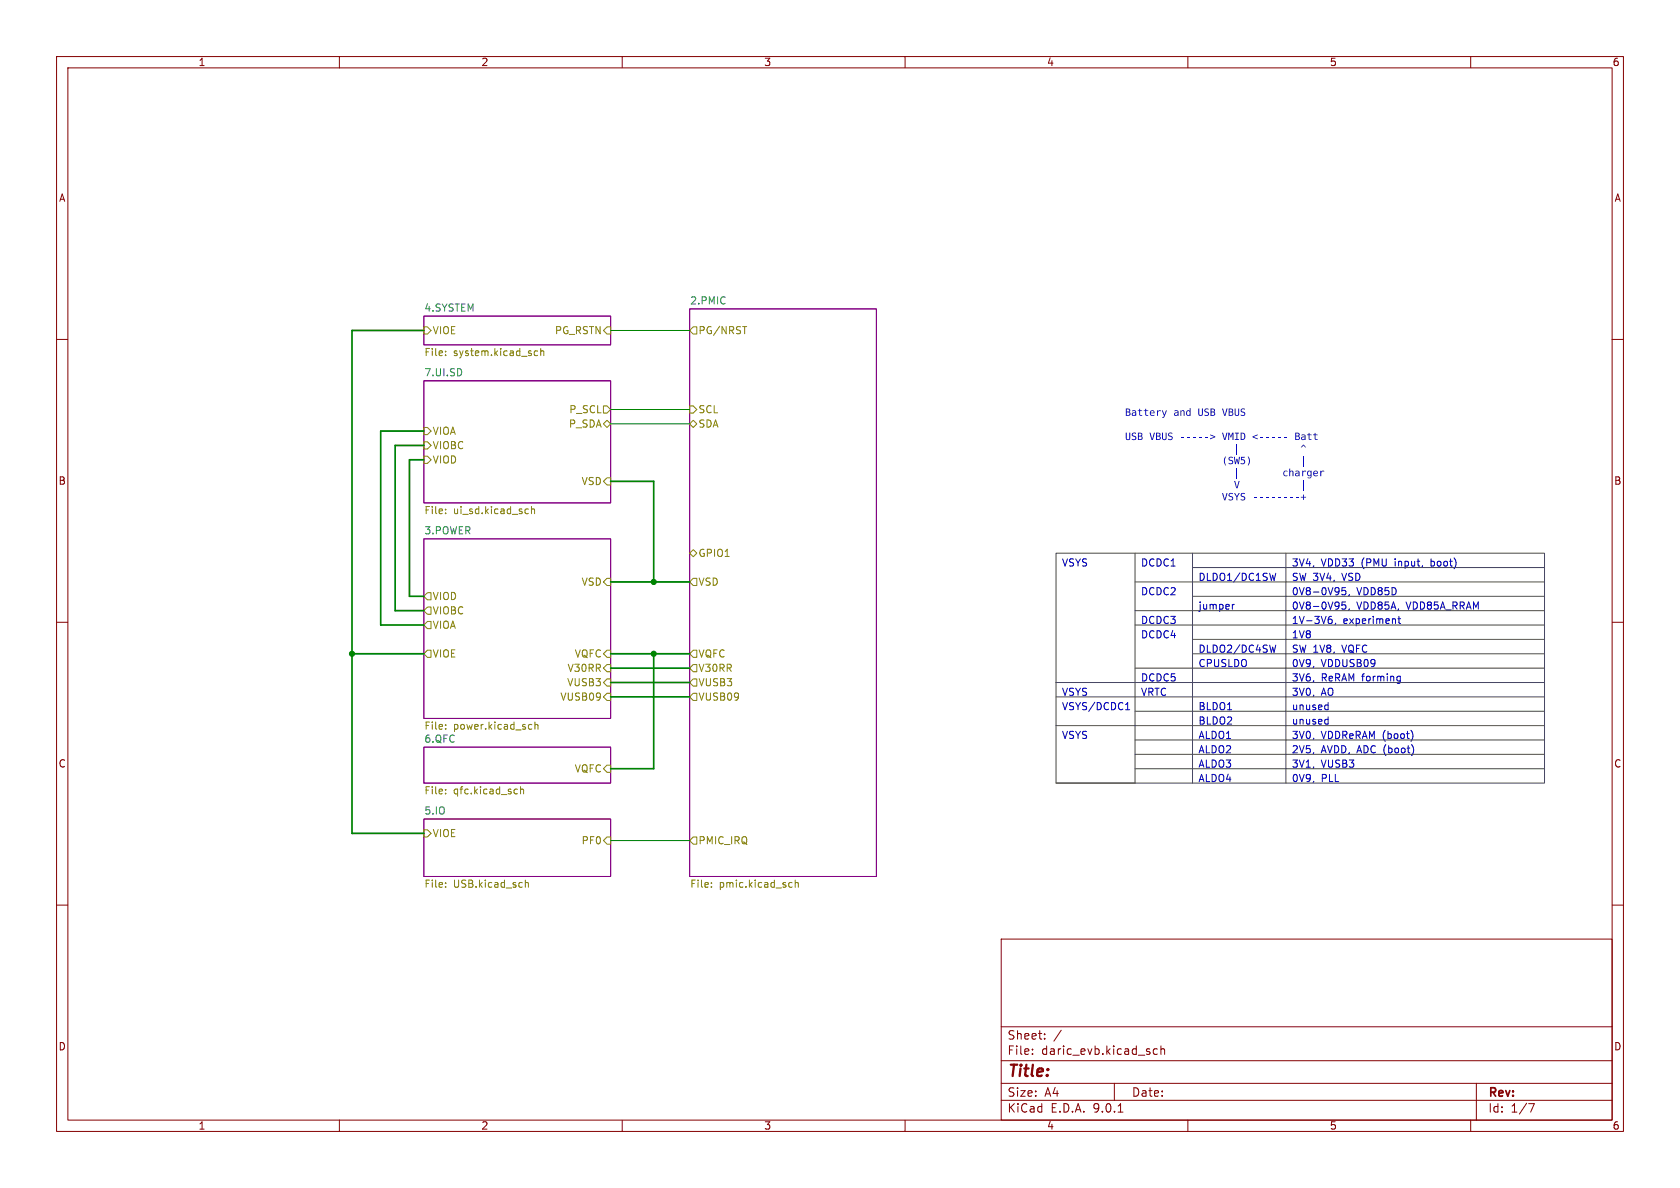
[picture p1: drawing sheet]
<svg xmlns="http://www.w3.org/2000/svg" width="297mm" height="210mm" viewBox="0 0 297 210" stroke-linecap="round" stroke-linejoin="round" font-family="sans-serif">
<defs><g id="words">
<text font-size="2.8" fill="#840000" x="178" y="190.9">Title:</text>
<g font-size="2.1" fill="#840000">
<text x="178" y="184">Sheet:</text>
<text x="178" y="186.7">File:</text>
<text x="184.1" y="186.7">daric_evb.kicad_sch</text>
<text x="178" y="196.9">KiCad</text>
<text x="178" y="194.1">Size:</text>
<text x="184.7" y="194.1">A4</text>
<text x="185.7" y="196.9">E.D.A.</text>
<text x="193.3" y="196.9">9.0.1</text>
<text x="200" y="194.1">Date:</text>
<text x="263" y="194.3">Rev:</text>
<text x="263" y="196.9">Id:</text>
<text x="267.1" y="196.9">1/7</text>
</g>
<g font-size="1.8" fill="#840000">
<text x="35" y="11.9">1</text>
<text x="85" y="11.9">2</text>
<text x="135" y="11.9">3</text>
<text x="185" y="11.9">4</text>
<text x="235" y="11.9">5</text>
<text x="285" y="11.9">6</text>
<text x="10.3" y="35.9">A</text>
<text x="285.3" y="35.9">A</text>
<text x="10.3" y="85.9">B</text>
<text x="285.3" y="85.9">B</text>
<text x="10.3" y="135.9">C</text>
<text x="285.3" y="135.9">C</text>
<text x="10.3" y="185.9">D</text>
<text x="285.3" y="185.9">D</text>
<text x="35" y="199.9">1</text>
<text x="85" y="199.9">2</text>
<text x="135" y="199.9">3</text>
<text x="185" y="199.9">4</text>
<text x="235" y="199.9">5</text>
<text x="285" y="199.9">6</text>
</g>
<g font-size="1.8" fill="#008484">
<text x="121.9" y="53.9">2.PMIC</text>
<text x="74.9" y="55.2">4.SYSTEM</text>
<text x="74.9" y="66.6">7.UI.SD</text>
<text x="74.9" y="94.5">3.POWER</text>
<text x="74.9" y="131.4">6.QFC</text>
<text x="74.9" y="144.1">5.IO</text>
</g>
<g font-size="1.8" fill="#848400">
<text x="76.4" y="59.3">VIOE</text>
<text x="98" y="59.3">PG_RSTN</text>
<text x="123.4" y="59.3">PG/NRST</text>
<text x="74.9" y="63.3">File:</text>
<text x="80.2" y="63.3">system.kicad_sch</text>
<text x="76.4" y="77.1">VIOA</text>
<text x="100.5" y="75.8">P_SDA</text>
<text x="100.5" y="73.3">P_SCL</text>
<text x="123.4" y="73.3">SCL</text>
<text x="123.4" y="75.8">SDA</text>
<text x="76.4" y="79.6">VIOBC</text>
<text x="76.4" y="82.1">VIOD</text>
<text x="102.7" y="86">VSD</text>
<text x="74.9" y="91.2">File:</text>
<text x="80.2" y="91.2">ui_sd.kicad_sch</text>
<text x="123.4" y="98.7">GPIO1</text>
<text x="76.4" y="106.3">VIOD</text>
<text x="102.7" y="103.7">VSD</text>
<text x="123.4" y="103.7">VSD</text>
<text x="76.4" y="111.4">VIOA</text>
<text x="76.4" y="108.8">VIOBC</text>
<text x="76.4" y="116.4">VIOE</text>
<text x="100.2" y="119">V30RR</text>
<text x="101.5" y="116.4">VQFC</text>
<text x="123.4" y="116.4">VQFC</text>
<text x="123.4" y="119">V30RR</text>
<text x="99" y="124.1">VUSB09</text>
<text x="100.2" y="121.5">VUSB3</text>
<text x="123.4" y="121.5">VUSB3</text>
<text x="123.4" y="124.1">VUSB09</text>
<text x="74.9" y="129.3">File:</text>
<text x="80.2" y="129.3">power.kicad_sch</text>
<text x="101.5" y="136.8">VQFC</text>
<text x="74.9" y="140.7">File:</text>
<text x="80.2" y="140.7">qfc.kicad_sch</text>
<text x="76.4" y="148.2">VIOE</text>
<text x="102.7" y="149.5">PF0</text>
<text x="123.4" y="149.5">PMIC_IRQ</text>
<text x="74.9" y="157.3">File:</text>
<text x="80.2" y="157.3">USB.kicad_sch</text>
<text x="121.9" y="157.3">File:</text>
<text x="127.1" y="157.3">pmic.kicad_sch</text>
</g>
<g font-size="1.8" fill="#0000c2">
<text x="198.9" y="74">Battery</text>
<text x="207.4" y="74">and</text>
<text x="211.7" y="74">USB VBUS</text>
<text x="198.9" y="78.3">USB VBUS -----&gt;</text>
<text x="216" y="82.6">(SW5)</text>
<text x="216" y="78.3">VMID &lt;-----</text>
<text x="218.1" y="80.4">|</text>
<text x="228.8" y="78.3">Batt</text>
<text x="229.9" y="80.4">^</text>
<text x="229.9" y="82.6">|</text>
<text x="216" y="89">VSYS --------+</text>
<text x="218.1" y="84.7">|</text>
<text x="218.1" y="86.8">V</text>
<text x="226.7" y="84.7">charger</text>
<text x="229.9" y="86.8">|</text>
<text x="187.6" y="100.5">VSYS</text>
<text x="201.6" y="100.5">DCDC1</text>
<text x="228.3" y="100.5">3V4,</text>
<text x="233.6" y="100.5">VDD33</text>
<text x="240.8" y="100.5">(PMU</text>
<text x="246.9" y="100.5">input,</text>
<text x="253.4" y="100.5">boot)</text>
<text x="201.6" y="105.5">DCDC2</text>
<text x="211.8" y="103">DLDO1/DC1SW</text>
<text x="228.3" y="103">SW 3V4,</text>
<text x="228.3" y="105.5">0V8-0V95,</text>
<text x="237.4" y="103">VSD</text>
<text x="239.9" y="105.5">VDD85D</text>
<text x="201.6" y="110.6">DCDC3</text>
<text x="201.6" y="113.2">DCDC4</text>
<text x="211.8" y="108.1">jumper</text>
<text x="228.3" y="108.1">0V8-0V95,</text>
<text x="228.3" y="110.6">1V-3V6,</text>
<text x="228.3" y="113.2">1V8</text>
<text x="237.4" y="110.6">experiment</text>
<text x="239.9" y="108.1">VDD85A,</text>
<text x="248.8" y="108.1">VDD85A_RRAM</text>
<text x="211.8" y="115.7">DLDO2/DC4SW</text>
<text x="211.8" y="118.2">CPUSLDO</text>
<text x="228.3" y="115.7">SW 1V8,</text>
<text x="228.3" y="118.2">0V9,</text>
<text x="233.6" y="118.2">VDDUSB09</text>
<text x="237.4" y="115.7">VQFC</text>
<text x="187.6" y="123.3">VSYS</text>
<text x="187.6" y="125.9">VSYS/DCDC1</text>
<text x="201.6" y="120.8">DCDC5</text>
<text x="201.6" y="123.3">VRTC</text>
<text x="211.8" y="125.9">BLDO1</text>
<text x="228.3" y="120.8">3V6,</text>
<text x="228.3" y="123.3">3V0,</text>
<text x="228.3" y="125.9">unused</text>
<text x="233.6" y="120.8">ReRAM forming</text>
<text x="233.6" y="123.3">AO</text>
<text x="187.6" y="130.9">VSYS</text>
<text x="211.8" y="128.4">BLDO2</text>
<text x="211.8" y="130.9">ALDO1</text>
<text x="228.3" y="128.4">unused</text>
<text x="228.3" y="130.9">3V0,</text>
<text x="233.6" y="130.9">VDDReRAM (boot)</text>
<text x="211.8" y="133.5">ALDO2</text>
<text x="211.8" y="136">ALDO3</text>
<text x="228.3" y="133.5">2V5,</text>
<text x="228.3" y="136">3V1,</text>
<text x="233.6" y="133.5">AVDD, ADC (boot)</text>
<text x="233.6" y="136">VUSB3</text>
<text x="211.8" y="138.6">ALDO4</text>
<text x="228.3" y="138.6">0V9,</text>
<text x="233.6" y="138.6">PLL</text>
</g>
</g></defs>
<g fill="none" stroke="#840000" stroke-width=".18">
<path d="M10 10h277v190h-277zM12 12h273v186h-273zM60 10v2M110 10v2M160 10v2M210 10v2M260 10v2M10 60h2M285 60h2M10 110h2M285 110h2M10 160h2"/>
<path d="M177 166h108v32h-108zM285 160h2M60 198v2M110 198v2M160 198v2M177 194.5h108M177 191.5h108M177 187.5h108M177 181.5h108M182.5 186.3v.1M182.5 185.5v.1M184.7 183.6v.1"/>
<path d="M184.7 182.8v.1M187.6 182.1l-1.3 2M197 191.5v3M197.7 196.6h.8M204.6 185.5l-.4-.1-.3 .3v.4l.1 .2h.6M205.2 185.5l.3-.1 .3 .1 .1 .9M205.2 184.9v1.5M210 198v2M260 198v2M261 191.5v6.5M270.2 195.1h1l-.6 1.5"/>
</g>
<path d="M74.9 55.9h33v5.1h-33zM121.9 54.6h33v100.3h-33zM74.9 67.3h33v21.6h-33zM74.9 95.3h33v31.7h-33zM74.9 132.1h33v6.3h-33zM74.9 144.8h33v10.1h-33z" fill="none" stroke="#840084" stroke-width=".18"/>
<g fill="none" stroke="#848400" stroke-width=".18">
<path d="M74.9 57.8h.7l.6 .6-.6 .7h-.7zM107.3 57.8h.6v1.3h-.6l-.6-.7zM122.6 57.8h.6v1.3h-.6l-.7-.7zM131.3 57.7h.7M74.9 75.6h.7l.6 .6-.6 .6h-.7zM74.9 78.1h.7l.6 .6-.6 .7h-.7zM78.8 62.1v.1M78.8 62.7v.2M94.6 62.8h.4M94.6 62.1h.4M95.6 62.1l.2-.1 .3 .1v.8M95.6 61.6v1.3"/>
<path d="M106.7 71.8h.6l.6 .6-.6 .6h-.6zM107.3 74.3l.6 .6-.6 .7-.6-.7zM121.9 71.8h.7l.6 .6-.6 .6h-.7zM121.9 74.9l.7-.6 .6 .6-.6 .7zM74.9 80.6h.7l.6 .7-.6 .6h-.7zM78.8 90.7v.1M78.8 90v.1M93.1 90h.3M93.4 90.7l-.3 .1M94 90.1l.1-.1h.3l.1 .8M94 89.5v1.3M107.3 84.5h.6v1.2h-.6l-.6-.6z"/>
<path d="M121.9 97.8l.7-.6 .6 .6-.6 .6zM75.6 109.9h.6v1.2h-.6l-.7-.6zM75.6 107.3h.6v1.3h-.6l-.7-.6zM75.6 104.8h.6v1.2h-.6l-.7-.6zM75.6 114.9h.6v1.3h-.6l-.7-.6zM107.3 114.9h.6v1.3h-.6l-.6-.6zM107.3 117.5h.6v1.2h-.6l-.6-.6zM107.3 102.2h.6v1.3h-.6l-.6-.6zM121.9 102.9l.7-.7h.6v1.3h-.6zM122.6 114.9h.6v1.3h-.6l-.7-.6zM122.6 117.5h.6v1.2h-.6l-.7-.6zM78.8 128.1v.1"/>
<path d="M78.8 128.8v.1M78.8 139.6v.1M91.4 139.5l.1 .1M92 139.1v1.2M92 139.6l.2-.1 .3 .1 .1 .7M93.7 128.1h.3M94 128.8l-.3 .1M94.6 128.2l.1-.1h.3l.1 .8M94.6 127.6v1.3M107.3 135.3h.6v1.2h-.6l-.6-.6zM107.3 122.6h.6v1.2h-.6l-.6-.6zM107.3 120h.6v1.3h-.6l-.6-.6z"/>
<path d="M122.6 120h.6v1.3h-.6l-.7-.6zM122.6 122.6h.6v1.2h-.6l-.7-.6zM74.9 146.7h.7l.6 .6-.6 .7h-.7zM78.8 140.2v.1M78.8 156.1v.1M78.8 156.7v.1M91.5 140.3h-.1M92.9 155.6v1.2M92.9 156.1l.2-.1 .3 .1v.7M107.3 148h.6v1.2h-.6l-.6-.6zM122.6 148h.6v1.2h-.6l-.7-.6zM125.8 156.7v.1"/>
<path d="M125.8 156.1v.1M139.7 156l.3 .1M140 156.8h-.3M140.6 156.1l.2-.1 .3 .1v.7M140.6 155.6v1.2"/>
</g>
<g fill="none" stroke="#0000c2" stroke-width=".18">
<path d="M217.9 106.8v.9M218.2 106.8l-.3 .3M225.5 101.3l-.3 1.3-.2-.9M225.5 114l-.3 1.3-.2-.9M235 109.4h.3l.2 .3v.4l-.5 .1M235.2 109h-.2M236.1 110.2l-.1 .2M237.9 103.9h-.6l-.1 .6 .2-.1h.4l.1 .2v.4l-.2 .1-.5-.1M237.9 106.4h-.6l-.1 .6 .2-.1 .4 .1 .1 .1v.5l-.2 .1-.5-.1M238.5 105.1l-.1 .2M238.5 107.6l-.1 .3M247.1 109.4h.5"/>
<path d="M247.2 119.5l.4 .1M247.3 109v1l.3 .2M247.6 119.5v1.1l-.3 .2M199 125.5h.7M199.1 124.5l.3-.3v1.3M234.4 124.6l.4 .1M234.4 127.2h.4M234.8 125.4l-.4 .1M234.8 124.2v1.3M234.8 126.7v1.3M234.8 127.9l-.4 .1M247.6 120.3l-.4 .1"/>
<path d="M249.6 129.3l.2 .6-.2 .9"/>
</g>
<g fill="none" stroke="#484848" stroke-width=".18">
<path d="M186.7 97.8h86.3v40.6h-86.3zM200.7 97.8v40.6h-14M210.8 97.8v40.6M227.3 97.8v40.6M200.7 102.9h72.3M200.7 108h72.3M200.7 110.5h72.3M200.7 118.1h72.3M210.8 100.3h62.2M210.8 105.4h62.2M210.8 113h62.2M210.8 115.6h62.2"/>
<path d="M186.7 120.7h86.3M186.7 123.2h86.3M186.7 128.3h86.3M200.7 125.7h72.3M200.7 130.8h72.3M200.7 133.4h72.3M200.7 135.9h72.3"/>
</g>
<path d="M74.9 58.4h-12.7v88.9h12.7M74.9 78.7h-5.1v29.3h5.1M74.9 76.2h-7.6v34.3h7.6M74.9 81.3h-2.5v24.1h2.5M107.9 85.1h7.7v17.8M62.2 115.6h12.7M107.9 102.9h14M107.9 115.6h14M107.9 118.1h14M115.6 115.6v20.3h-7.7M107.9 120.7h14M107.9 123.2h14" fill="none" stroke="#008400" stroke-width=".3"/>
<path d="M107.9 58.4h14M107.9 74.9h14M107.9 72.4h14M107.9 148.6h14" fill="none" stroke="#008400" stroke-width=".18"/>
<g fill="#0000c2">
<path d="M204.5 72.5h.2v.2l.2-.2 .3 .1v.1h-.3l-.1 .1-.1 .7h-.2z"/>
<path d="M205.4 72.5h.2l.2 .8 .3-.8h.2l-.5 1.2-.1 .2h-.2l.3-.4z"/>
<path d="M213.1 77.2h.4v.2h-.4z"/>
<path d="M213.9 76.8l.9 .4v.1l-.9 .4v-.2l.8-.3-.8-.3z"/>
<path d="M225.9 77.2h.5v.2h-.5z"/>
<path d="M227 77.2h.5v.2h-.5z"/>
<path d="M232.4 76.5h.2v.3h.3v.1h-.3v.7l.3 .1a.28 .28 0 0 1-.3 .1 .28 .28 0 0 1-.2-.3v-.6h-.2v-.1h.2z"/>
<path d="M233.4 83.2h.2v.2l.2-.2h.3v.2l-.3-.1-.2 .2v.7h-.2z"/>
<path d="M228.1 87.9h.4v.1h-.4z"/>
<path d="M229.1 87.9h.5v.1h-.5z"/>
<path d="M230.4 87.4h.1v.4h.4v.2h-.4v.4h-.1v-.4h-.4v-.2h.4z"/>
</g>
<g fill="#008400" stroke="#008400" stroke-width=".18">
<circle cx="115.6" cy="102.9" r=".46"/>
<circle cx="115.6" cy="115.6" r=".46"/>
<circle cx="62.2" cy="115.6" r=".46"/>
</g>
<use href="#words"/>
</svg>
